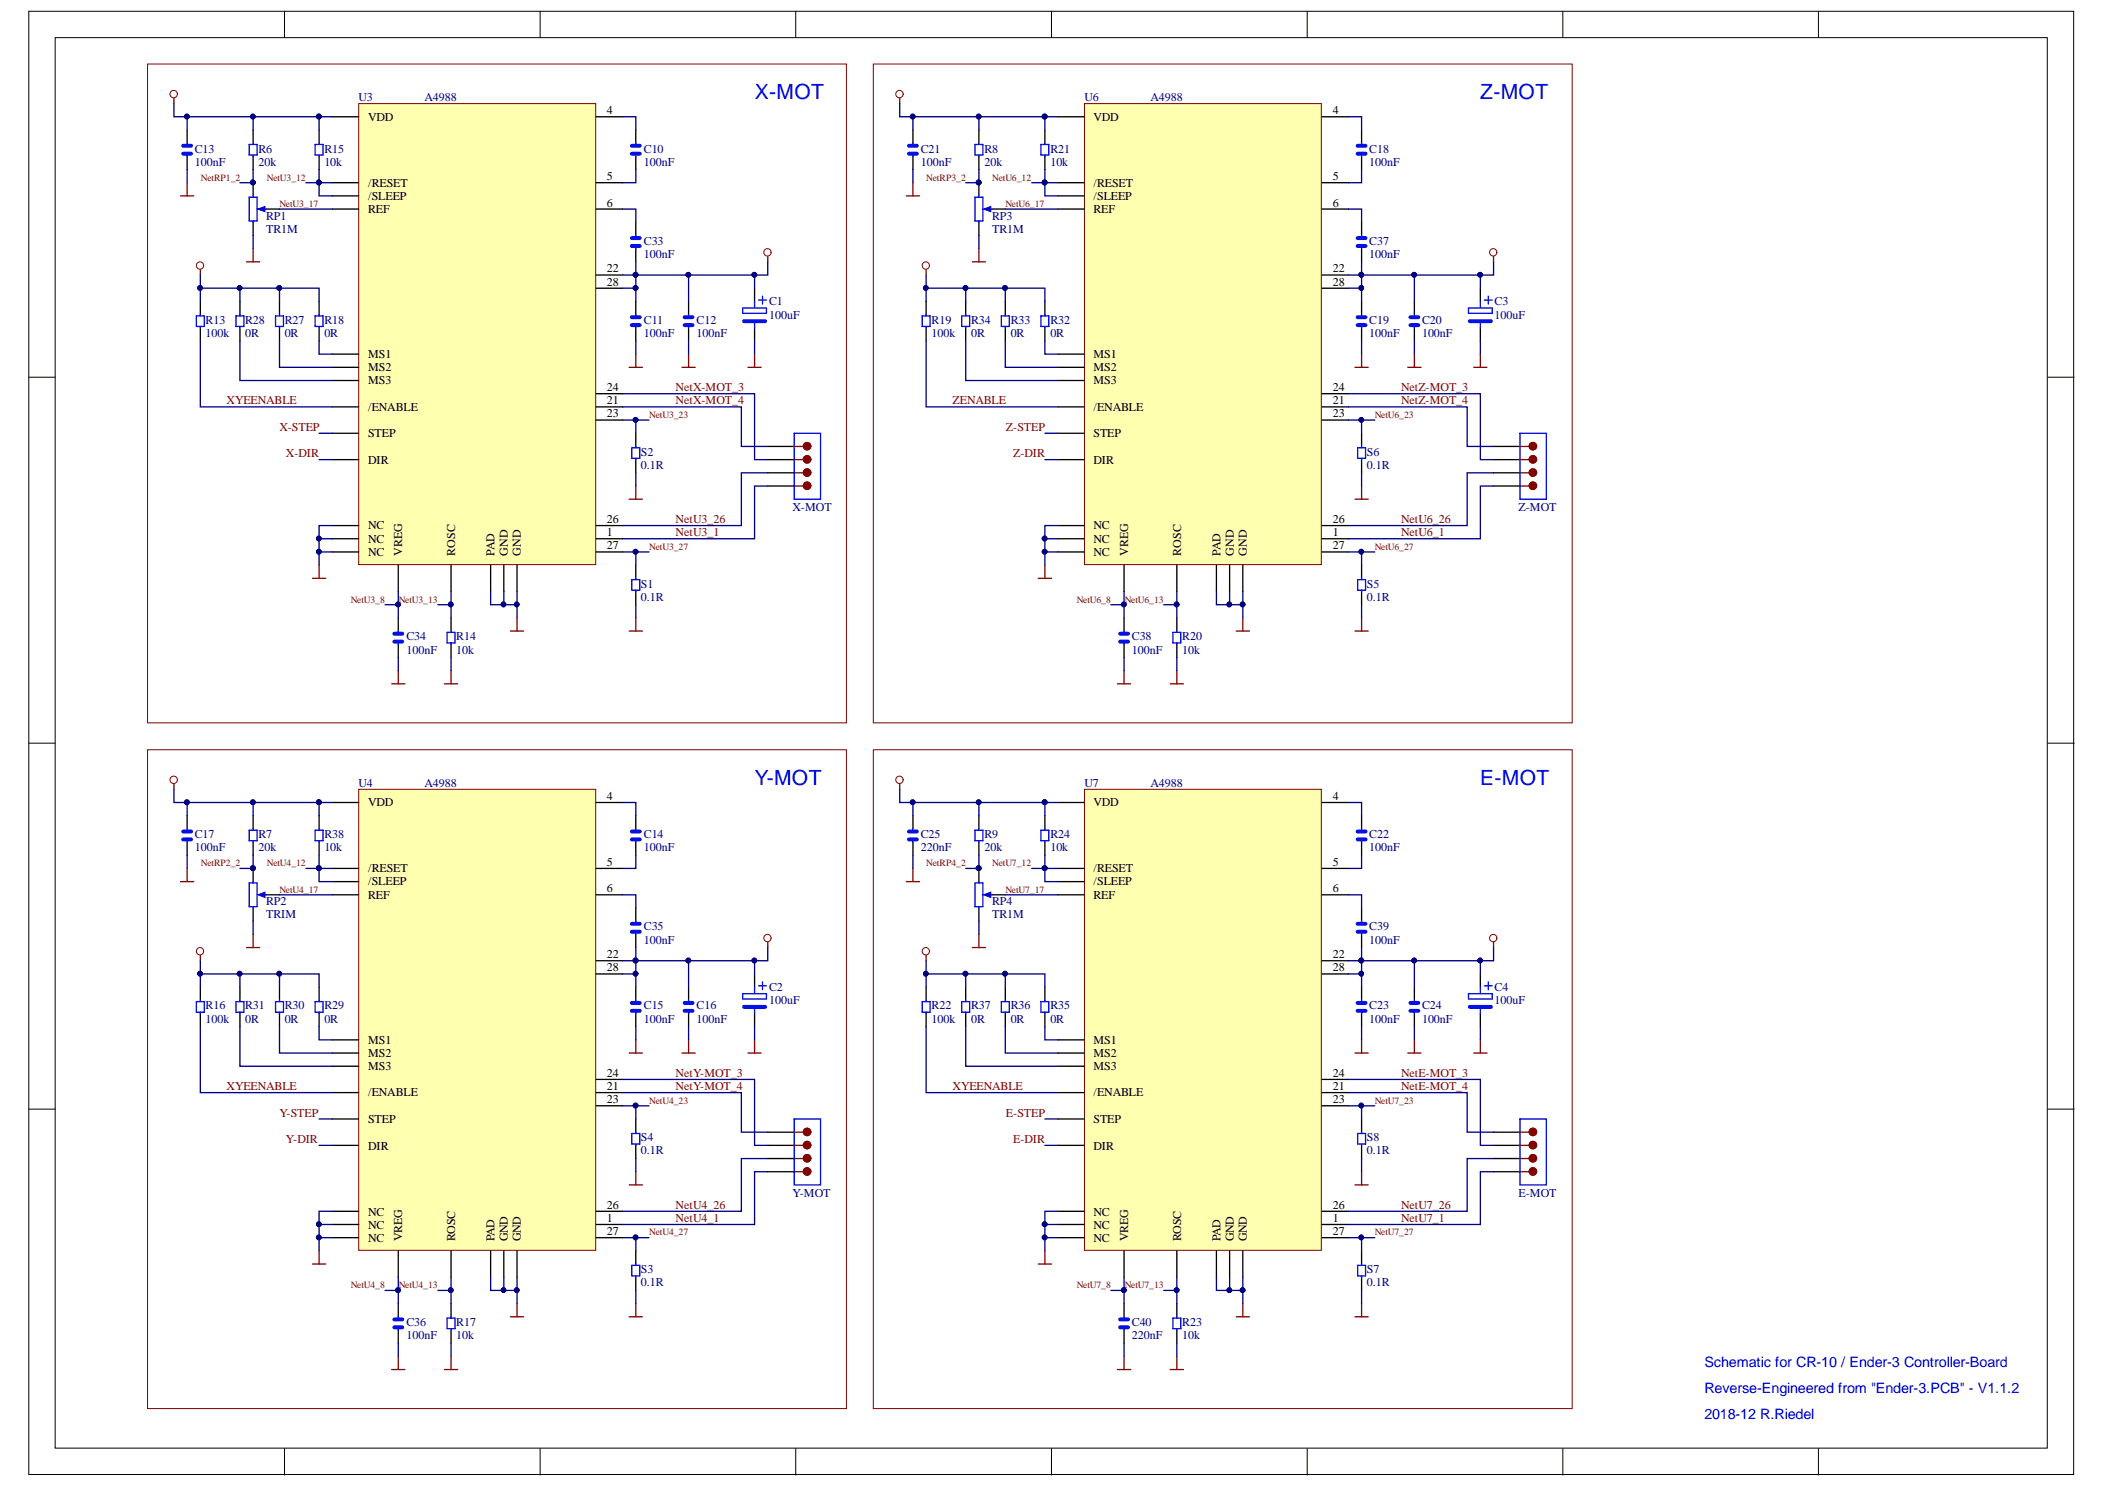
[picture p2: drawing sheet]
<svg xmlns="http://www.w3.org/2000/svg" width="297mm" height="210mm" viewBox="0 0 297 210" stroke-linecap="round" stroke-linejoin="round" font-family="sans-serif">
<defs><g id="words">
<g font-size="3" fill="#00f">
<text x="106.5" y="14">X-MOT</text>
<text x="208.9" y="14">Z-MOT</text>
<text x="106.5" y="110.7">Y-MOT</text>
<text x="208.9" y="110.7">E-MOT</text>
</g>
<g font-size="2" fill="#00f">
<text x="240.5" y="192.8">Schematic for CR-10 / Ender-3 Controller-Board</text>
<text x="240.5" y="196.5">Reverse-Engineered from &quot;Ender-3.PCB&quot; - V1.1.2</text>
<text x="240.5" y="200.2">2018-12 R.Riedel</text>
</g>
<g font-size="1.7" fill="#000080">
<text x="50.6" y="14.3">U3</text>
<text x="59.9" y="14.3">A4988</text>
<text x="153" y="14.3">U6</text>
<text x="162.3" y="14.3">A4988</text>
<text x="27.5" y="21.5">C13</text>
<text x="27.5" y="23.4">100nF</text>
<text x="36.5" y="21.5">R6</text>
<text x="36.5" y="23.4">20k</text>
<text x="45.8" y="21.5">R15</text>
<text x="45.8" y="23.4">10k</text>
<text x="90.9" y="21.5">C10</text>
<text x="90.9" y="23.4">100nF</text>
<text x="129.9" y="21.5">C21</text>
<text x="129.9" y="23.4">100nF</text>
<text x="138.9" y="21.5">R8</text>
<text x="138.9" y="23.4">20k</text>
<text x="148.2" y="21.5">R21</text>
<text x="148.2" y="23.4">10k</text>
<text x="193.2" y="21.5">C18</text>
<text x="193.2" y="23.4">100nF</text>
<text x="37.6" y="31">RP1</text>
<text x="37.6" y="32.8">TR1M</text>
<text x="90.9" y="34.5">C33</text>
<text x="140" y="31">RP3</text>
<text x="140" y="32.8">TR1M</text>
<text x="193.2" y="34.5">C37</text>
<text x="90.9" y="36.4">100nF</text>
<text x="193.2" y="36.4">100nF</text>
<text x="29" y="45.7">R13</text>
<text x="29" y="47.6">100k</text>
<text x="34.6" y="45.7">R28</text>
<text x="34.6" y="47.6">0R</text>
<text x="40.2" y="45.7">R27</text>
<text x="40.2" y="47.6">0R</text>
<text x="45.8" y="45.7">R18</text>
<text x="45.8" y="47.6">0R</text>
<text x="90.9" y="45.7">C11</text>
<text x="90.9" y="47.6">100nF</text>
<text x="98.3" y="45.7">C12</text>
<text x="98.3" y="47.6">100nF</text>
<text x="108.5" y="43.1">C1</text>
<text x="108.5" y="44.9">100uF</text>
<text x="131.5" y="45.7">R19</text>
<text x="131.5" y="47.6">100k</text>
<text x="137" y="45.7">R34</text>
<text x="137" y="47.6">0R</text>
<text x="142.6" y="45.7">R33</text>
<text x="142.6" y="47.6">0R</text>
<text x="148.2" y="45.7">R32</text>
<text x="148.2" y="47.6">0R</text>
<text x="193.2" y="45.7">C19</text>
<text x="193.2" y="47.6">100nF</text>
<text x="200.7" y="45.7">C20</text>
<text x="200.7" y="47.6">100nF</text>
<text x="210.9" y="43.1">C3</text>
<text x="210.9" y="44.9">100uF</text>
<text x="90.4" y="64.3">S2</text>
<text x="192.9" y="64.3">S6</text>
<text x="90.4" y="66.2">0.1R</text>
<text x="192.9" y="66.2">0.1R</text>
<text x="111.8" y="72.1">X-MOT</text>
<text x="214.3" y="72.1">Z-MOT</text>
<text x="90.4" y="82.9">S1</text>
<text x="192.9" y="82.9">S5</text>
<text x="90.4" y="84.7">0.1R</text>
<text x="192.9" y="84.7">0.1R</text>
<text x="57.4" y="90.3">C34</text>
<text x="57.4" y="92.2">100nF</text>
<text x="64.4" y="90.3">R14</text>
<text x="64.4" y="92.2">10k</text>
<text x="159.7" y="90.3">C38</text>
<text x="159.7" y="92.2">100nF</text>
<text x="166.8" y="90.3">R20</text>
<text x="166.8" y="92.2">10k</text>
<text x="50.6" y="111">U4</text>
<text x="59.9" y="111">A4988</text>
<text x="153" y="111">U7</text>
<text x="162.3" y="111">A4988</text>
<text x="27.5" y="118.2">C17</text>
<text x="36.5" y="118.2">R7</text>
<text x="45.8" y="118.2">R38</text>
<text x="90.9" y="118.2">C14</text>
<text x="129.9" y="118.2">C25</text>
<text x="138.9" y="118.2">R9</text>
<text x="148.2" y="118.2">R24</text>
<text x="193.2" y="118.2">C22</text>
<text x="27.5" y="120.1">100nF</text>
<text x="36.5" y="120.1">20k</text>
<text x="45.8" y="120.1">10k</text>
<text x="90.9" y="120.1">100nF</text>
<text x="129.9" y="120.1">220nF</text>
<text x="138.9" y="120.1">20k</text>
<text x="148.2" y="120.1">10k</text>
<text x="193.2" y="120.1">100nF</text>
<text x="37.6" y="127.7">RP2</text>
<text x="37.6" y="129.5">TRIM</text>
<text x="90.9" y="131.2">C35</text>
<text x="140" y="127.7">RP4</text>
<text x="140" y="129.5">TR1M</text>
<text x="193.2" y="131.2">C39</text>
<text x="90.9" y="133.1">100nF</text>
<text x="193.2" y="133.1">100nF</text>
<text x="29" y="142.4">R16</text>
<text x="34.6" y="142.4">R31</text>
<text x="40.2" y="142.4">R30</text>
<text x="45.8" y="142.4">R29</text>
<text x="90.9" y="142.4">C15</text>
<text x="98.3" y="142.4">C16</text>
<text x="108.5" y="139.8">C2</text>
<text x="108.5" y="141.6">100uF</text>
<text x="131.5" y="142.4">R22</text>
<text x="137" y="142.4">R37</text>
<text x="142.6" y="142.4">R36</text>
<text x="148.2" y="142.4">R35</text>
<text x="193.2" y="142.4">C23</text>
<text x="200.7" y="142.4">C24</text>
<text x="210.9" y="139.8">C4</text>
<text x="210.9" y="141.6">100uF</text>
<text x="29" y="144.3">100k</text>
<text x="34.6" y="144.3">0R</text>
<text x="40.2" y="144.3">0R</text>
<text x="45.8" y="144.3">0R</text>
<text x="90.9" y="144.3">100nF</text>
<text x="98.3" y="144.3">100nF</text>
<text x="131.5" y="144.3">100k</text>
<text x="137" y="144.3">0R</text>
<text x="142.6" y="144.3">0R</text>
<text x="148.2" y="144.3">0R</text>
<text x="193.2" y="144.3">100nF</text>
<text x="200.7" y="144.3">100nF</text>
<text x="90.4" y="161">S4</text>
<text x="192.9" y="161">S8</text>
<text x="90.4" y="162.9">0.1R</text>
<text x="192.9" y="162.9">0.1R</text>
<text x="111.8" y="168.9">Y-MOT</text>
<text x="214.3" y="168.9">E-MOT</text>
<text x="90.4" y="179.6">S3</text>
<text x="192.9" y="179.6">S7</text>
<text x="90.4" y="181.4">0.1R</text>
<text x="192.9" y="181.4">0.1R</text>
<text x="57.4" y="187">C36</text>
<text x="57.4" y="188.9">100nF</text>
<text x="64.4" y="187">R17</text>
<text x="64.4" y="188.9">10k</text>
<text x="159.7" y="187">C40</text>
<text x="159.7" y="188.9">220nF</text>
<text x="166.8" y="187">R23</text>
<text x="166.8" y="188.9">10k</text>
</g>
<g font-size="1.7">
<text x="51.9" y="17">VDD</text>
<text x="85.6" y="16.1">4</text>
<text x="154.3" y="17">VDD</text>
<text x="188.1" y="16.1">4</text>
<text x="51.9" y="28.2">/SLEEP</text>
<text x="51.9" y="26.3">/RESET</text>
<text x="85.6" y="25.4">5</text>
<text x="85.6" y="29.1">6</text>
<text x="154.3" y="28.2">/SLEEP</text>
<text x="154.3" y="26.3">/RESET</text>
<text x="188.1" y="25.4">5</text>
<text x="188.1" y="29.1">6</text>
<text x="51.9" y="30.1">REF</text>
<text x="154.3" y="30.1">REF</text>
<text x="85.6" y="40.3">28</text>
<text x="85.6" y="38.4">22</text>
<text x="188.1" y="40.3">28</text>
<text x="188.1" y="38.4">22</text>
<text x="51.9" y="52.4">MS2</text>
<text x="51.9" y="50.5">MS1</text>
<text x="154.3" y="52.4">MS2</text>
<text x="154.3" y="50.5">MS1</text>
<text x="51.9" y="58">/ENABLE</text>
<text x="51.9" y="54.2">MS3</text>
<text x="85.6" y="57">21</text>
<text x="85.6" y="55.2">24</text>
<text x="85.6" y="58.9">23</text>
<text x="154.3" y="58">/ENABLE</text>
<text x="154.3" y="54.2">MS3</text>
<text x="188.1" y="57">21</text>
<text x="188.1" y="55.2">24</text>
<text x="188.1" y="58.9">23</text>
<text x="51.9" y="65.4">DIR</text>
<text x="51.9" y="61.7">STEP</text>
<text x="154.3" y="65.4">DIR</text>
<text x="154.3" y="61.7">STEP</text>
<text x="51.9" y="74.7">NC</text>
<text x="51.9" y="76.5">NC</text>
<text x="85.6" y="73.8">26</text>
<text x="85.6" y="75.6">1</text>
<text x="85.6" y="77.5">27</text>
<text x="154.3" y="74.7">NC</text>
<text x="154.3" y="76.5">NC</text>
<text x="188.1" y="73.8">26</text>
<text x="188.1" y="75.6">1</text>
<text x="188.1" y="77.5">27</text>
<text x="51.9" y="78.4">NC</text>
<text x="56.8" y="78.4" transform="rotate(-90 56.8 78.4)">VREG</text>
<text x="64.2" y="78.4" transform="rotate(-90 64.2 78.4)">ROSC</text>
<text x="69.8" y="78.4" transform="rotate(-90 69.8 78.4)">PAD</text>
<text x="71.7" y="78.4" transform="rotate(-90 71.7 78.4)">GND</text>
<text x="73.5" y="78.4" transform="rotate(-90 73.5 78.4)">GND</text>
<text x="154.3" y="78.4">NC</text>
<text x="159.2" y="78.4" transform="rotate(-90 159.2 78.4)">VREG</text>
<text x="166.7" y="78.4" transform="rotate(-90 166.7 78.4)">ROSC</text>
<text x="172.2" y="78.4" transform="rotate(-90 172.2 78.4)">PAD</text>
<text x="174.1" y="78.4" transform="rotate(-90 174.1 78.4)">GND</text>
<text x="176" y="78.4" transform="rotate(-90 176 78.4)">GND</text>
<text x="51.9" y="113.7">VDD</text>
<text x="85.6" y="112.8">4</text>
<text x="154.3" y="113.7">VDD</text>
<text x="188.1" y="112.8">4</text>
<text x="51.9" y="124.9">/SLEEP</text>
<text x="51.9" y="123">/RESET</text>
<text x="85.6" y="122.1">5</text>
<text x="85.6" y="125.8">6</text>
<text x="154.3" y="124.9">/SLEEP</text>
<text x="154.3" y="123">/RESET</text>
<text x="188.1" y="122.1">5</text>
<text x="188.1" y="125.8">6</text>
<text x="51.9" y="126.8">REF</text>
<text x="154.3" y="126.8">REF</text>
<text x="85.6" y="137">28</text>
<text x="85.6" y="135.1">22</text>
<text x="188.1" y="137">28</text>
<text x="188.1" y="135.1">22</text>
<text x="51.9" y="149.1">MS2</text>
<text x="51.9" y="147.2">MS1</text>
<text x="154.3" y="149.1">MS2</text>
<text x="154.3" y="147.2">MS1</text>
<text x="51.9" y="154.7">/ENABLE</text>
<text x="51.9" y="150.9">MS3</text>
<text x="85.6" y="153.7">21</text>
<text x="85.6" y="151.9">24</text>
<text x="85.6" y="155.6">23</text>
<text x="154.3" y="154.7">/ENABLE</text>
<text x="154.3" y="150.9">MS3</text>
<text x="188.1" y="153.7">21</text>
<text x="188.1" y="151.9">24</text>
<text x="188.1" y="155.6">23</text>
<text x="51.9" y="158.5">STEP</text>
<text x="154.3" y="158.5">STEP</text>
<text x="51.9" y="162.2">DIR</text>
<text x="154.3" y="162.2">DIR</text>
<text x="51.9" y="171.5">NC</text>
<text x="51.9" y="173.3">NC</text>
<text x="85.6" y="170.5">26</text>
<text x="85.6" y="172.4">1</text>
<text x="154.3" y="171.5">NC</text>
<text x="154.3" y="173.3">NC</text>
<text x="188.1" y="170.5">26</text>
<text x="188.1" y="172.4">1</text>
<text x="51.9" y="175.2">NC</text>
<text x="56.8" y="175.1" transform="rotate(-90 56.8 175.1)">VREG</text>
<text x="64.2" y="175.1" transform="rotate(-90 64.2 175.1)">ROSC</text>
<text x="69.8" y="175.1" transform="rotate(-90 69.8 175.1)">PAD</text>
<text x="71.7" y="175.1" transform="rotate(-90 71.7 175.1)">GND</text>
<text x="73.5" y="175.1" transform="rotate(-90 73.5 175.1)">GND</text>
<text x="85.6" y="174.3">27</text>
<text x="154.3" y="175.2">NC</text>
<text x="159.2" y="175.1" transform="rotate(-90 159.2 175.1)">VREG</text>
<text x="166.7" y="175.1" transform="rotate(-90 166.7 175.1)">ROSC</text>
<text x="172.2" y="175.1" transform="rotate(-90 172.2 175.1)">PAD</text>
<text x="174.1" y="175.1" transform="rotate(-90 174.1 175.1)">GND</text>
<text x="176" y="175.1" transform="rotate(-90 176 175.1)">GND</text>
<text x="188.1" y="174.3">27</text>
</g>
<g font-size="1.7" fill="#800000">
<text x="32" y="57">XYEENABLE</text>
<text x="95.3" y="55.2">NetX-MOT_3</text>
<text x="95.3" y="57">NetX-MOT_4</text>
<text x="134.4" y="57">ZENABLE</text>
<text x="197.7" y="55.2">NetZ-MOT_3</text>
<text x="197.7" y="57">NetZ-MOT_4</text>
<text x="39.4" y="60.7">X-STEP</text>
<text x="40.4" y="64.5">X-DIR</text>
<text x="142" y="60.7">Z-STEP</text>
<text x="143" y="64.5">Z-DIR</text>
<text x="95.3" y="75.6">NetU3_1</text>
<text x="95.3" y="73.8">NetU3_26</text>
<text x="197.7" y="75.6">NetU6_1</text>
<text x="197.7" y="73.8">NetU6_26</text>
<text x="32" y="153.7">XYEENABLE</text>
<text x="95.3" y="151.9">NetY-MOT_3</text>
<text x="95.3" y="153.7">NetY-MOT_4</text>
<text x="134.4" y="153.7">XYEENABLE</text>
<text x="197.7" y="151.9">NetE-MOT_3</text>
<text x="197.7" y="153.7">NetE-MOT_4</text>
<text x="39.4" y="157.5">Y-STEP</text>
<text x="40.4" y="161.2">Y-DIR</text>
<text x="142" y="157.5">E-STEP</text>
<text x="143" y="161.2">E-DIR</text>
<text x="95.3" y="172.4">NetU4_1</text>
<text x="95.3" y="170.5">NetU4_26</text>
<text x="197.7" y="172.4">NetU7_1</text>
<text x="197.7" y="170.5">NetU7_26</text>
</g>
<g font-size="1.4" fill="#800000">
<text x="28.3" y="25.5">NetRP1_2</text>
<text x="37.6" y="25.5">NetU3_12</text>
<text x="39.4" y="29.2">NetU3_17</text>
<text x="130.7" y="25.5">NetRP3_2</text>
<text x="140" y="25.5">NetU6_12</text>
<text x="141.9" y="29.2">NetU6_17</text>
<text x="91.6" y="59">NetU3_23</text>
<text x="194" y="59">NetU6_23</text>
<text x="91.6" y="77.6">NetU3_27</text>
<text x="194" y="77.6">NetU6_27</text>
<text x="49.5" y="85">NetU3_8</text>
<text x="56.3" y="85">NetU3_13</text>
<text x="151.9" y="85">NetU6_8</text>
<text x="158.7" y="85">NetU6_13</text>
<text x="28.3" y="122.2">NetRP2_2</text>
<text x="37.6" y="122.2">NetU4_12</text>
<text x="39.4" y="125.9">NetU4_17</text>
<text x="130.7" y="122.2">NetRP4_2</text>
<text x="140" y="122.2">NetU7_12</text>
<text x="141.9" y="125.9">NetU7_17</text>
<text x="91.6" y="155.7">NetU4_23</text>
<text x="194" y="155.7">NetU7_23</text>
<text x="91.6" y="174.3">NetU4_27</text>
<text x="194" y="174.3">NetU7_27</text>
<text x="49.5" y="181.7">NetU4_8</text>
<text x="56.3" y="181.7">NetU4_13</text>
<text x="151.9" y="181.7">NetU7_8</text>
<text x="158.7" y="181.7">NetU7_13</text>
</g>
</g></defs>
<g fill="#fff" stroke="#000" stroke-width=".14">
<path d="M4.1 1.6h288.5v206.4h-288.5z"/>
<path d="M7.8 5.3h281.1v199h-281.1z"/>
</g>
<g fill="none" stroke="#000" stroke-width=".14">
<path d="M40.1 1.6v3.7M76.2 1.6v3.7M112.3 1.6v3.7M148.4 1.6v3.7M184.5 1.6v3.7M220.5 1.6v3.7M256.6 1.6v3.7M4.1 53.2h3.7M289 53.2h3.7M4.1 104.8h3.7M289 104.8h3.7M4.1 156.5h3.7"/>
<path d="M289 156.5h3.7M40.1 204.4v3.7M76.2 204.4v3.7M112.3 204.4v3.7M148.4 204.4v3.7M184.5 204.4v3.7M220.5 204.4v3.7M256.6 204.4v3.7"/>
</g>
<circle cx="24.5" cy="13.3" r=".52" fill="none" stroke="#800000" stroke-width=".14"/>
<path d="M24.5 13.9v.7" fill="none" stroke="#800000" stroke-width=".19"/>
<path d="M50.6 14.6h33.5v65h-33.5z" fill="#ffffb0" stroke="#800000" stroke-width=".14"/>
<g fill="none" stroke="#000" stroke-width=".19">
<path d="M35.7 18.3v1.9M45 18.3v1.9M46.9 16.5h3.7M84.1 16.5h3.8M89.7 18.3v1.9M35.7 22.1v1.8M35.7 25.8v1.8M35.7 31.4v1.8M37.6 29.5h1.8M45 22.1v1.8M46.9 25.8h3.7M46.9 29.5h3.7"/>
<path d="M46.9 27.6h3.7M84.1 25.8h3.8M84.1 29.5h3.8M84.1 38.8h3.8M89.7 22.1v1.8M89.7 31.4v1.8M89.7 35.1v1.8M28.3 42.5v1.9M28.3 46.2v1.9M33.9 42.5v1.9M33.9 46.2v1.9M39.4 42.5v1.9"/>
<path d="M39.4 46.2v1.9M45 42.5v1.9M45 46.2v1.9M46.9 51.8h3.7M46.9 57.4h3.7M46.9 50h3.7M46.9 53.7h3.7M84.1 40.7h3.8M84.1 57.4h3.8M84.1 55.5h3.8M84.1 59.3h3.8M89.7 42.5v1.9"/>
<path d="M89.7 46.2v1.9M97.2 42.5v1.9M97.2 46.2v1.9M46.9 74.1h3.7M46.9 76h3.7M46.9 77.9h3.7M46.9 64.8h3.7M46.9 61.1h3.7M56.2 79.7v3.7M63.6 79.7v3.7M69.2 79.7v3.7M71.1 79.7v3.7"/>
<path d="M73 79.7v3.7M84.1 74.1h3.8M84.1 76h3.8M84.1 77.9h3.8M89.7 61.1v1.9M89.7 64.8v1.9M89.7 79.7v1.9M56.2 87.2v1.8M56.2 90.9v1.8M63.6 87.2v1.8M63.6 90.9v1.8M89.7 83.4v1.9"/>
</g>
<path d="M89.7 20.2v.4M89.7 21.7v.4M89.7 33.2v.4M89.7 34.7v.4M89.7 44.4v.3M89.7 45.9v.3M97.2 44.4v.3M97.2 45.9v.3M56.2 89v.4M56.2 90.5v.4" fill="none" stroke="#0010e4" stroke-width=".19"/>
<path d="M89.2 33.6h1.1M89.2 34.7h1.1M89.2 20.6h1.1M89.2 21.7h1.1M89.2 45.9h1.1M89.2 44.7h1.1M96.6 45.9h1.1M96.6 44.7h1.1M55.6 89.4h1.2M55.6 90.5h1.2" fill="none" stroke="#0010e4" stroke-width=".56"/>
<g fill="none" stroke="#800000" stroke-width=".14">
<circle cx="28.2" cy="37.5" r=".52"/>
<circle cx="108.3" cy="35.6" r=".52"/>
</g>
<g fill="none" stroke="#800000" stroke-width=".19">
<path d="M28.3 38.1v.7M34.8 36.9h1.8M35.7 35.1v1.8M108.3 36.2v.7M88.8 51.8h1.8M89.7 50v1.8M96.2 51.8h1.9M97.2 50v1.8M55.3 96.5h1.8M56.2 94.6v1.9M62.7 96.5h1.9M63.6 94.6v1.9"/>
<path d="M72 89h1.9M73 87.2v1.8M88.8 89h1.8M89.7 87.2v1.8"/>
</g>
<g fill="none" stroke="#00f" stroke-width=".19">
<path d="M35.2 20.4h1.1v1.5h-1.1zM35.7 20.2v.2M35.7 21.9v.2M44.5 20.4h1.1v1.5h-1.1zM45 20.2v.2M45 21.9v.2M27.7 44.6h1.1v1.4h-1.1zM28.3 44.4v.2M28.3 46v.2M33.3 44.6h1.1v1.4h-1.1zM33.9 44.4v.2M33.9 46v.2"/>
<path d="M38.9 44.6h1.1v1.4h-1.1zM39.4 44.4v.2M39.4 46v.2M44.5 44.6h1.1v1.4h-1.1zM45 44.4v.2M45 46v.2M89.2 63.2h1.1v1.5h-1.1zM89.7 63v.2M89.7 64.7v.1M63.1 89.2h1.1v1.5h-1.1zM63.6 89v.2M63.6 90.7v.2"/>
<path d="M89.2 81.8h1.1v1.5h-1.1zM89.7 81.6v.2M89.7 83.3v.1"/>
</g>
<circle cx="35.7" cy="25.7" r=".34" fill="#000080" stroke="#000080" stroke-width=".14"/>
<path d="M36.6 29.5h1" fill="none" stroke="#0000bf" stroke-width=".19"/>
<path d="M36.4 29.5l1-.4v.8z" fill="#0000bf"/>
<path d="M36.4 29.5l1-.4v.8z" fill="none" stroke="#0000bf" stroke-width=".14"/>
<path d="M35.2 27.8h1.1v3.4h-1.1zM35.7 27.6v.2M35.7 31.2v.2M112.1 61.1h3.7v9.3h-3.7z" fill="none" stroke="#00f" stroke-width=".19"/>
<circle cx="35.7" cy="25.7" r=".34" fill="#000080" stroke="#000080" stroke-width=".14"/>
<path d="M26.4 18.3v1.9M26.4 22.1v1.8M106.5 40.7v1.8M106.5 46.2v1.9M108.3 68.6h3.8M108.3 66.7h3.8M108.3 64.8h3.8M108.3 63h3.8" fill="none" stroke="#000" stroke-width=".19"/>
<path d="M26.4 20.2v.4M26.4 21.7v.4M104.8 43.4h3.4v.8h-3.4zM106.5 42.5v.9M106.5 45.3v.9M107 42.3h1.2M107.6 41.8v1.1" fill="none" stroke="#0010e4" stroke-width=".19"/>
<path d="M25.8 20.6h1.2M25.8 21.7h1.2M105 45.3h3" fill="none" stroke="#0010e4" stroke-width=".56"/>
<g fill="none" stroke="#800000" stroke-width=".19">
<path d="M25.5 27.6h1.8M26.4 25.8v1.8M105.5 51.8h1.9M106.5 50v1.8M88.8 70.4h1.8M89.7 68.6v1.8M112.1 68.6h1.3M112.1 66.7h1.3M112.1 64.8h1.3M112.1 63h1.3M24.5 110.6v.7"/>
<circle cx="113.9" cy="66.7" r=".52"/>
<circle cx="113.9" cy="64.8" r=".52"/>
<circle cx="113.9" cy="68.5" r=".52"/>
<circle cx="113.9" cy="62.9" r=".52"/>
</g>
<g fill="#800000" stroke="#800000" stroke-width=".14">
<circle cx="113.9" cy="68.5" r=".52"/>
<circle cx="113.9" cy="66.7" r=".52"/>
<circle cx="113.9" cy="64.8" r=".52"/>
<circle cx="113.9" cy="62.9" r=".52"/>
</g>
<g fill="none" stroke="#800000" stroke-width=".14">
<path d="M20.8 9h98.6v93h-98.6z"/>
<circle cx="24.5" cy="110" r=".52"/>
</g>
<path d="M50.6 111.3h33.5v65.1h-33.5z" fill="#ffffb0" stroke="#800000" stroke-width=".14"/>
<g fill="none" stroke="#000" stroke-width=".19">
<path d="M35.7 115.1v1.8M35.7 118.8v1.8M45 115.1v1.8M45 118.8v1.8M46.9 113.2h3.7M84.1 113.2h3.8M89.7 115.1v1.8M89.7 118.8v1.8M28.3 139.2v1.9M33.9 139.2v1.9M35.7 122.5v1.9M35.7 128.1v1.8"/>
<path d="M37.6 126.2h1.8M39.4 139.2v1.9M45 139.2v1.9M46.9 122.5h3.7M46.9 126.2h3.7M46.9 124.4h3.7M84.1 122.5h3.8M84.1 137.4h3.8M84.1 126.2h3.8M84.1 135.5h3.8M89.7 128.1v1.8M89.7 131.8v1.9"/>
<path d="M89.7 139.2v1.9M97.2 139.2v1.9M28.3 143v1.8M33.9 143v1.8M39.4 143v1.8M45 143v1.8M46.9 148.5h3.7M46.9 154.1h3.7M46.9 146.7h3.7M46.9 157.8h3.7M46.9 150.4h3.7M84.1 154.1h3.8"/>
<path d="M84.1 152.3h3.8M84.1 156h3.8M89.7 143v1.8M89.7 157.8v1.9M97.2 143v1.8M46.9 170.9h3.7M46.9 172.7h3.7M46.9 174.6h3.7M46.9 161.6h3.7M56.2 176.5v3.7M63.6 176.5v3.7M69.2 176.5v3.7"/>
<path d="M71.1 176.5v3.7M73 176.5v3.7M84.1 170.9h3.8M84.1 172.7h3.8M84.1 174.6h3.8M89.7 161.6v1.8M89.7 176.5v1.8M56.2 183.9v1.9M56.2 187.6v1.9M63.6 183.9v1.9M63.6 187.6v1.9M89.7 180.2v1.8"/>
</g>
<path d="M89.7 116.9v.4M89.7 118.4v.4M89.7 129.9v.4M89.7 131.4v.4M89.7 141.1v.4M89.7 142.6v.4M97.2 141.1v.4M97.2 142.6v.4M56.2 185.8v.3M56.2 187.2v.4" fill="none" stroke="#0010e4" stroke-width=".19"/>
<path d="M89.2 117.3h1.1M89.2 118.4h1.1M89.2 130.3h1.1M89.2 131.4h1.1M89.2 142.6h1.1M89.2 141.5h1.1M96.6 142.6h1.1M96.6 141.5h1.1M55.6 186.1h1.2M55.6 187.2h1.2" fill="none" stroke="#0010e4" stroke-width=".56"/>
<g fill="none" stroke="#800000" stroke-width=".14">
<circle cx="28.2" cy="134.2" r=".52"/>
<circle cx="108.3" cy="132.3" r=".52"/>
</g>
<g fill="none" stroke="#800000" stroke-width=".19">
<path d="M28.3 134.8v.7M34.8 133.7h1.8M35.7 131.8v1.9M108.3 132.9v.8M88.8 148.5h1.8M89.7 146.7v1.8M96.2 148.5h1.9M97.2 146.7v1.8M55.3 193.2h1.8M56.2 191.3v1.9M62.7 193.2h1.9M63.6 191.3v1.9"/>
<path d="M72 185.8h1.9M73 183.9v1.9M88.8 185.8h1.8M89.7 183.9v1.9"/>
</g>
<g fill="none" stroke="#00f" stroke-width=".19">
<path d="M35.2 117.1h1.1v1.5h-1.1zM35.7 116.9v.2M35.7 118.6v.2M44.5 117.1h1.1v1.5h-1.1zM45 116.9v.2M45 118.6v.2M27.7 141.3h1.1v1.5h-1.1zM28.3 141.1v.2M28.3 142.8v.2M33.3 141.3h1.1v1.5h-1.1zM33.9 141.1v.2M33.9 142.8v.2"/>
<path d="M38.9 141.3h1.1v1.5h-1.1zM39.4 141.1v.2M39.4 142.8v.2M44.5 141.3h1.1v1.5h-1.1zM45 141.1v.2M45 142.8v.2M89.2 159.9h1.1v1.5h-1.1zM89.7 159.7v.2M89.2 178.5h1.1v1.5h-1.1zM89.7 161.4v.2M89.7 178.3v.2M89.7 180v.2"/>
<path d="M63.1 185.9h1.1v1.5h-1.1zM63.6 185.8v.1M63.6 187.4v.2"/>
</g>
<circle cx="35.7" cy="122.5" r=".34" fill="#000080" stroke="#000080" stroke-width=".14"/>
<path d="M36.6 126.2h1" fill="none" stroke="#0000bf" stroke-width=".19"/>
<path d="M36.4 126.2l1-.3v.7z" fill="#0000bf"/>
<path d="M36.4 126.2l1-.3v.7z" fill="none" stroke="#0000bf" stroke-width=".14"/>
<path d="M35.2 124.6h1.1v3.3h-1.1zM35.7 124.4v.2M35.7 127.9v.2M112.1 157.8h3.7v9.3h-3.7z" fill="none" stroke="#00f" stroke-width=".19"/>
<circle cx="35.7" cy="122.5" r=".34" fill="#000080" stroke="#000080" stroke-width=".14"/>
<path d="M26.4 115.1v1.8M26.4 118.8v1.8M106.5 137.4v1.8M106.5 143v1.8M108.3 159.7h3.8M108.3 165.3h3.8M108.3 163.4h3.8M108.3 161.6h3.8" fill="none" stroke="#000" stroke-width=".19"/>
<path d="M26.4 116.9v.4M26.4 118.4v.4M106.5 139.2v1M107 139.1h1.2M107.6 138.5v1.1M104.8 140.2h3.4v.7h-3.4zM106.5 142v1" fill="none" stroke="#0010e4" stroke-width=".19"/>
<path d="M25.8 117.3h1.2M25.8 118.4h1.2M105 142h3" fill="none" stroke="#0010e4" stroke-width=".56"/>
<g fill="none" stroke="#800000" stroke-width=".19">
<path d="M127 13.9v.7M25.5 124.4h1.8M26.4 122.5v1.9M105.5 148.5h1.9M106.5 146.7v1.8M112.1 159.7h1.3M88.8 167.1h1.8M89.7 165.3v1.8M112.1 165.3h1.3M112.1 163.4h1.3M112.1 161.6h1.3"/>
<circle cx="113.9" cy="159.7" r=".52"/>
<circle cx="113.9" cy="161.5" r=".52"/>
<circle cx="113.9" cy="165.3" r=".52"/>
<circle cx="113.9" cy="163.4" r=".52"/>
</g>
<g fill="#800000" stroke="#800000" stroke-width=".14">
<circle cx="113.9" cy="165.3" r=".52"/>
<circle cx="113.9" cy="163.4" r=".52"/>
<circle cx="113.9" cy="161.5" r=".52"/>
<circle cx="113.9" cy="159.7" r=".52"/>
</g>
<g fill="none" stroke="#800000" stroke-width=".14">
<path d="M20.8 105.8h98.6v92.9h-98.6z"/>
<circle cx="126.9" cy="13.3" r=".52"/>
</g>
<path d="M153 14.6h33.5v65h-33.5z" fill="#ffffb0" stroke="#800000" stroke-width=".14"/>
<g fill="none" stroke="#000" stroke-width=".19">
<path d="M138.1 18.3v1.9M147.4 18.3v1.9M149.3 16.5h3.7M186.5 16.5h3.8M192.1 18.3v1.9M138.1 22.1v1.8M138.1 25.8v1.8M138.1 31.4v1.8M140 29.5h1.9M147.4 22.1v1.8M149.3 25.8h3.7M149.3 29.5h3.7"/>
<path d="M149.3 27.6h3.7M186.5 25.8h3.8M186.5 29.5h3.8M186.5 38.8h3.8M192.1 22.1v1.8M192.1 31.4v1.8M192.1 35.1v1.8M130.7 42.5v1.9M130.7 46.2v1.9M136.3 42.5v1.9M136.3 46.2v1.9M141.9 42.5v1.9"/>
<path d="M141.9 46.2v1.9M147.4 42.5v1.9M147.4 46.2v1.9M149.3 51.8h3.7M149.3 57.4h3.7M149.3 50h3.7M149.3 53.7h3.7M186.5 40.7h3.8M186.5 57.4h3.8M186.5 55.5h3.8M186.5 59.3h3.8M192.1 42.5v1.9"/>
<path d="M192.1 46.2v1.9M199.6 42.5v1.9M199.6 46.2v1.9M149.3 74.1h3.7M149.3 76h3.7M149.3 77.9h3.7M149.3 64.8h3.7M149.3 61.1h3.7M158.6 79.7v3.7M166.1 79.7v3.7M171.7 79.7v3.7M173.5 79.7v3.7"/>
<path d="M175.4 79.7v3.7M186.5 74.1h3.8M186.5 76h3.8M186.5 77.9h3.8M192.1 61.1v1.9M192.1 64.8v1.9M192.1 79.7v1.9M158.6 87.2v1.8M158.6 90.9v1.8M166.1 87.2v1.8M166.1 90.9v1.8M192.1 83.4v1.9"/>
</g>
<path d="M192.1 20.2v.4M192.1 21.7v.4M192.1 33.2v.4M192.1 34.7v.4M192.1 44.4v.3M192.1 45.9v.3M199.6 44.4v.3M199.6 45.9v.3M158.6 89v.4M158.6 90.5v.4" fill="none" stroke="#0010e4" stroke-width=".19"/>
<path d="M191.6 33.6h1.1M191.6 34.7h1.1M191.6 20.6h1.1M191.6 21.7h1.1M191.6 45.9h1.1M191.6 44.7h1.1M199 45.9h1.1M199 44.7h1.1M158.1 89.4h1.1M158.1 90.5h1.1" fill="none" stroke="#0010e4" stroke-width=".56"/>
<g fill="none" stroke="#800000" stroke-width=".14">
<circle cx="130.6" cy="37.5" r=".52"/>
<circle cx="210.7" cy="35.6" r=".52"/>
</g>
<g fill="none" stroke="#800000" stroke-width=".19">
<path d="M130.7 38.1v.7M137.2 36.9h1.9M138.1 35.1v1.8M210.8 36.2v.7M191.2 51.8h1.9M192.1 50v1.8M198.7 51.8h1.8M199.6 50v1.8M157.7 96.5h1.8M158.6 94.6v1.9M165.1 96.5h1.9M166.1 94.6v1.9"/>
<path d="M174.4 89h1.9M175.4 87.2v1.8M191.2 89h1.9M192.1 87.2v1.8"/>
</g>
<g fill="none" stroke="#00f" stroke-width=".19">
<path d="M137.6 20.4h1.1v1.5h-1.1zM138.1 20.2v.2M138.1 21.9v.2M146.9 20.4h1.1v1.5h-1.1zM147.4 20.2v.2M147.4 21.9v.2M130.1 44.6h1.1v1.4h-1.1zM130.7 44.4v.2M130.7 46v.2M135.7 44.6h1.1v1.4h-1.1zM136.3 44.4v.2M136.3 46v.2"/>
<path d="M141.3 44.6h1.1v1.4h-1.1zM141.9 44.4v.2M141.9 46v.2M146.9 44.6h1.1v1.4h-1.1zM147.4 44.4v.2M147.4 46v.2M191.6 63.2h1.1v1.5h-1.1zM192.1 63v.2M192.1 64.7v.1M165.5 89.2h1.1v1.5h-1.1zM166.1 89v.2M166.1 90.7v.2"/>
<path d="M191.6 81.8h1.1v1.5h-1.1zM192.1 81.6v.2M192.1 83.3v.1"/>
</g>
<circle cx="138.1" cy="25.7" r=".34" fill="#000080" stroke="#000080" stroke-width=".14"/>
<path d="M139.1 29.5h.9" fill="none" stroke="#0000bf" stroke-width=".19"/>
<path d="M138.8 29.5l1-.4v.8z" fill="#0000bf"/>
<path d="M138.8 29.5l1-.4v.8z" fill="none" stroke="#0000bf" stroke-width=".14"/>
<path d="M137.6 27.8h1.1v3.4h-1.1zM138.1 27.6v.2M138.1 31.2v.2M214.5 61.1h3.7v9.3h-3.7z" fill="none" stroke="#00f" stroke-width=".19"/>
<circle cx="138.1" cy="25.7" r=".34" fill="#000080" stroke="#000080" stroke-width=".14"/>
<path d="M128.8 18.3v1.9M128.8 22.1v1.8M208.9 40.7v1.8M208.9 46.2v1.9M210.8 68.6h3.7M210.8 66.7h3.7M210.8 64.8h3.7M210.8 63h3.7" fill="none" stroke="#000" stroke-width=".19"/>
<path d="M128.8 20.2v.4M128.8 21.7v.4M207.2 43.4h3.4v.8h-3.4zM208.9 42.5v.9M208.9 45.3v.9M209.5 42.3h1.1M210 41.8v1.1" fill="none" stroke="#0010e4" stroke-width=".19"/>
<path d="M128.3 20.6h1.1M128.3 21.7h1.1M207.4 45.3h3" fill="none" stroke="#0010e4" stroke-width=".56"/>
<g fill="none" stroke="#800000" stroke-width=".19">
<path d="M127.9 27.6h1.9M128.8 25.8v1.8M208 51.8h1.8M208.9 50v1.8M191.2 70.4h1.9M192.1 68.6v1.8M214.5 68.6h1.3M214.5 66.7h1.3M214.5 64.8h1.3M214.5 63h1.3M127 110.6v.7"/>
<circle cx="216.3" cy="66.7" r=".52"/>
<circle cx="216.3" cy="64.8" r=".52"/>
<circle cx="216.3" cy="62.9" r=".52"/>
<circle cx="216.3" cy="68.5" r=".52"/>
</g>
<g fill="#800000" stroke="#800000" stroke-width=".14">
<circle cx="216.3" cy="68.5" r=".52"/>
<circle cx="216.3" cy="66.7" r=".52"/>
<circle cx="216.3" cy="64.8" r=".52"/>
<circle cx="216.3" cy="62.9" r=".52"/>
</g>
<g fill="none" stroke="#800000" stroke-width=".14">
<path d="M123.2 9h98.7v93h-98.7z"/>
<circle cx="126.9" cy="110" r=".52"/>
</g>
<path d="M153 111.3h33.5v65.1h-33.5z" fill="#ffffb0" stroke="#800000" stroke-width=".14"/>
<g fill="none" stroke="#000" stroke-width=".19">
<path d="M138.1 115.1v1.8M138.1 118.8v1.8M147.4 115.1v1.8M147.4 118.8v1.8M149.3 113.2h3.7M186.5 113.2h3.8M192.1 115.1v1.8M192.1 118.8v1.8M130.7 139.2v1.9M136.3 139.2v1.9M138.1 122.5v1.9M138.1 128.1v1.8"/>
<path d="M140 126.2h1.9M141.9 139.2v1.9M147.4 139.2v1.9M149.3 122.5h3.7M149.3 126.2h3.7M149.3 124.4h3.7M186.5 122.5h3.8M186.5 137.4h3.8M186.5 126.2h3.8M186.5 135.5h3.8M192.1 128.1v1.8M192.1 131.8v1.9"/>
<path d="M192.1 139.2v1.9M199.6 139.2v1.9M130.7 143v1.8M136.3 143v1.8M141.9 143v1.8M147.4 143v1.8M149.3 148.5h3.7M149.3 154.1h3.7M149.3 146.7h3.7M149.3 157.8h3.7M149.3 150.4h3.7M186.5 154.1h3.8"/>
<path d="M186.5 152.3h3.8M186.5 156h3.8M192.1 143v1.8M192.1 157.8v1.9M199.6 143v1.8M149.3 170.9h3.7M149.3 172.7h3.7M149.3 174.6h3.7M149.3 161.6h3.7M158.6 176.5v3.7M166.1 176.5v3.7M171.7 176.5v3.7"/>
<path d="M173.5 176.5v3.7M175.4 176.5v3.7M186.5 170.9h3.8M186.5 172.7h3.8M186.5 174.6h3.8M192.1 161.6v1.8M192.1 176.5v1.8M158.6 183.9v1.9M158.6 187.6v1.9M166.1 183.9v1.9M166.1 187.6v1.9M192.1 180.2v1.8"/>
</g>
<path d="M192.1 116.9v.4M192.1 118.4v.4M192.1 129.9v.4M192.1 131.4v.4M192.1 141.1v.4M192.1 142.6v.4M199.6 141.1v.4M199.6 142.6v.4M158.6 185.8v.3M158.6 187.2v.4" fill="none" stroke="#0010e4" stroke-width=".19"/>
<path d="M191.6 117.3h1.1M191.6 118.4h1.1M191.6 130.3h1.1M191.6 131.4h1.1M191.6 142.6h1.1M191.6 141.5h1.1M199 142.6h1.1M199 141.5h1.1M158.1 186.1h1.1M158.1 187.2h1.1" fill="none" stroke="#0010e4" stroke-width=".56"/>
<g fill="none" stroke="#800000" stroke-width=".14">
<circle cx="130.6" cy="134.2" r=".52"/>
<circle cx="210.7" cy="132.3" r=".52"/>
</g>
<g fill="none" stroke="#800000" stroke-width=".19">
<path d="M130.7 134.8v.7M137.2 133.7h1.9M138.1 131.8v1.9M210.8 132.9v.8M191.2 148.5h1.9M192.1 146.7v1.8M198.7 148.5h1.8M199.6 146.7v1.8M157.7 193.2h1.8M158.6 191.3v1.9M165.1 193.2h1.9M166.1 191.3v1.9"/>
<path d="M174.4 185.8h1.9M175.4 183.9v1.9M191.2 185.8h1.9M192.1 183.9v1.9"/>
</g>
<g fill="none" stroke="#00f" stroke-width=".19">
<path d="M137.6 117.1h1.1v1.5h-1.1zM138.1 116.9v.2M138.1 118.6v.2M146.9 117.1h1.1v1.5h-1.1zM147.4 116.9v.2M147.4 118.6v.2M130.1 141.3h1.1v1.5h-1.1zM130.7 141.1v.2M130.7 142.8v.2M135.7 141.3h1.1v1.5h-1.1zM136.3 141.1v.2M136.3 142.8v.2"/>
<path d="M141.3 141.3h1.1v1.5h-1.1zM141.9 141.1v.2M141.9 142.8v.2M146.9 141.3h1.1v1.5h-1.1zM147.4 141.1v.2M147.4 142.8v.2M191.6 159.9h1.1v1.5h-1.1zM192.1 159.7v.2M191.6 178.5h1.1v1.5h-1.1zM192.1 161.4v.2M192.1 178.3v.2M192.1 180v.2"/>
<path d="M165.5 185.9h1.1v1.5h-1.1zM166.1 185.8v.1M166.1 187.4v.2"/>
</g>
<circle cx="138.1" cy="122.5" r=".34" fill="#000080" stroke="#000080" stroke-width=".14"/>
<path d="M139.1 126.2h.9" fill="none" stroke="#0000bf" stroke-width=".19"/>
<path d="M138.8 126.2l1-.3v.7z" fill="#0000bf"/>
<path d="M138.8 126.2l1-.3v.7z" fill="none" stroke="#0000bf" stroke-width=".14"/>
<path d="M137.6 124.6h1.1v3.3h-1.1zM138.1 124.4v.2M138.1 127.9v.2M214.5 157.8h3.7v9.3h-3.7z" fill="none" stroke="#00f" stroke-width=".19"/>
<g fill="#000080" stroke="#000080" stroke-width=".14">
<circle cx="138.1" cy="122.5" r=".34"/>
<circle cx="89.7" cy="59.2" r=".34"/>
<circle cx="89.7" cy="40.6" r=".34"/>
<circle cx="89.7" cy="77.8" r=".34"/>
<circle cx="72.9" cy="85.3" r=".33"/>
<circle cx="71" cy="85.3" r=".33"/>
<circle cx="28.2" cy="40.6" r=".34"/>
<circle cx="33.8" cy="40.6" r=".33"/>
<circle cx="39.4" cy="40.6" r=".34"/>
<circle cx="45" cy="16.4" r=".34"/>
<circle cx="35.7" cy="16.4" r=".34"/>
<circle cx="56.2" cy="85.3" r=".34"/>
<circle cx="63.6" cy="85.3" r=".33"/>
<circle cx="35.7" cy="25.7" r=".34"/>
<circle cx="26.4" cy="16.4" r=".34"/>
<circle cx="106.4" cy="38.8" r=".34"/>
<circle cx="45" cy="25.7" r=".34"/>
<circle cx="89.7" cy="38.8" r=".34"/>
<circle cx="97.1" cy="38.8" r=".34"/>
<circle cx="89.7" cy="156" r=".34"/>
<circle cx="89.7" cy="137.3" r=".34"/>
<circle cx="89.7" cy="174.6" r=".34"/>
<circle cx="72.9" cy="182" r=".33"/>
<circle cx="71" cy="182" r=".33"/>
<circle cx="28.2" cy="137.3" r=".34"/>
<circle cx="33.8" cy="137.3" r=".33"/>
<circle cx="39.4" cy="137.3" r=".34"/>
<circle cx="45" cy="113.2" r=".34"/>
<circle cx="35.7" cy="113.2" r=".34"/>
<circle cx="56.2" cy="182" r=".34"/>
<circle cx="63.6" cy="182" r=".33"/>
<circle cx="35.7" cy="122.5" r=".34"/>
<circle cx="26.4" cy="113.2" r=".34"/>
<circle cx="106.4" cy="135.5" r=".34"/>
<circle cx="45" cy="122.5" r=".34"/>
<circle cx="89.7" cy="135.5" r=".34"/>
<circle cx="97.1" cy="135.5" r=".34"/>
<circle cx="192.1" cy="59.2" r=".33"/>
<circle cx="192.1" cy="40.6" r=".33"/>
<circle cx="192.1" cy="77.8" r=".33"/>
<circle cx="175.3" cy="85.3" r=".34"/>
<circle cx="173.5" cy="85.3" r=".33"/>
<circle cx="130.6" cy="40.6" r=".33"/>
<circle cx="136.2" cy="40.6" r=".34"/>
<circle cx="141.8" cy="40.6" r=".33"/>
<circle cx="147.4" cy="16.4" r=".34"/>
<circle cx="138.1" cy="16.4" r=".34"/>
<circle cx="158.6" cy="85.3" r=".34"/>
<circle cx="166" cy="85.3" r=".34"/>
<circle cx="138.1" cy="25.7" r=".34"/>
<circle cx="128.8" cy="16.4" r=".34"/>
<circle cx="208.9" cy="38.8" r=".34"/>
<circle cx="147.4" cy="25.7" r=".34"/>
<circle cx="192.1" cy="38.8" r=".33"/>
<circle cx="199.5" cy="38.8" r=".34"/>
<circle cx="192.1" cy="156" r=".33"/>
<circle cx="192.1" cy="137.3" r=".33"/>
<circle cx="192.1" cy="174.6" r=".33"/>
<circle cx="175.3" cy="182" r=".34"/>
<circle cx="173.5" cy="182" r=".33"/>
<circle cx="130.6" cy="137.3" r=".33"/>
<circle cx="136.2" cy="137.3" r=".34"/>
<circle cx="141.8" cy="137.3" r=".33"/>
<circle cx="147.4" cy="113.2" r=".34"/>
<circle cx="138.1" cy="113.2" r=".34"/>
<circle cx="158.6" cy="182" r=".34"/>
<circle cx="166" cy="182" r=".34"/>
<circle cx="128.8" cy="113.2" r=".34"/>
<circle cx="208.9" cy="135.5" r=".34"/>
<circle cx="147.4" cy="122.5" r=".34"/>
<circle cx="192.1" cy="135.5" r=".33"/>
<circle cx="199.5" cy="135.5" r=".34"/>
<circle cx="45" cy="77.8" r=".34"/>
<circle cx="45" cy="76" r=".34"/>
<circle cx="45" cy="174.6" r=".34"/>
<circle cx="45" cy="172.7" r=".34"/>
<circle cx="147.4" cy="174.6" r=".34"/>
<circle cx="147.4" cy="172.7" r=".34"/>
<circle cx="147.4" cy="77.8" r=".34"/>
<circle cx="147.4" cy="76" r=".34"/>
</g>
<path d="M128.8 115.1v1.8M128.8 118.8v1.8M208.9 137.4v1.8M208.9 143v1.8M210.8 159.7h3.7M210.8 165.3h3.7M210.8 163.4h3.7M210.8 161.6h3.7" fill="none" stroke="#000" stroke-width=".19"/>
<path d="M128.8 116.9v.4M128.8 118.4v.4M208.9 139.2v1M209.5 139.1h1.1M210 138.5v1.1M207.2 140.2h3.4v.7h-3.4zM208.9 142v1" fill="none" stroke="#0010e4" stroke-width=".19"/>
<path d="M128.3 117.3h1.1M128.3 118.4h1.1M207.4 142h3" fill="none" stroke="#0010e4" stroke-width=".56"/>
<g fill="none" stroke="#800000" stroke-width=".19">
<path d="M45 79.7v1.9M147.4 79.7v1.9M44.1 81.6h1.9M146.5 81.6h1.9M127.9 124.4h1.9M128.8 122.5v1.9M208 148.5h1.8M208.9 146.7v1.8M214.5 159.7h1.3M44.1 178.3h1.9M45 176.5v1.8M146.5 178.3h1.9"/>
<path d="M147.4 176.5v1.8M191.2 167.1h1.9M192.1 165.3v1.8M214.5 165.3h1.3M214.5 163.4h1.3M214.5 161.6h1.3"/>
<circle cx="216.3" cy="159.7" r=".52"/>
<circle cx="216.3" cy="161.5" r=".52"/>
<circle cx="216.3" cy="165.3" r=".52"/>
<circle cx="216.3" cy="163.4" r=".52"/>
</g>
<g fill="#800000" stroke="#800000" stroke-width=".14">
<circle cx="216.3" cy="165.3" r=".52"/>
<circle cx="216.3" cy="163.4" r=".52"/>
<circle cx="216.3" cy="161.5" r=".52"/>
<circle cx="216.3" cy="159.7" r=".52"/>
</g>
<path d="M123.2 105.8h98.7v92.9h-98.7z" fill="none" stroke="#800000" stroke-width=".14"/>
<g fill="none" stroke="#000080" stroke-width=".19">
<path d="M24.5 14.6v1.9h20.5M26.4 16.5v1.8M35.7 16.5v1.8M45 16.5h1.9M45 16.5v1.8M87.9 16.5h1.8v1.8M127 14.6v1.9h20.4M128.8 16.5v1.8M138.1 16.5v1.8M147.4 16.5h1.9M147.4 16.5v1.8M190.3 16.5h1.8v1.8"/>
<path d="M26.4 23.9v1.9M28.3 38.8v1.9h16.7v1.8M35.7 23.9v1.9h-1.8M35.7 33.2v1.9M39.4 29.5h7.5M43.2 25.8h3.7M45 23.9v3.7h1.9M87.9 29.5h1.8v1.9M87.9 38.8h9.3v3.7M89.7 23.9v1.9h-1.8M89.7 36.9v3.8M106.5 38.8v1.9"/>
<path d="M108.3 36.9v1.9h-11.1M128.8 23.9v1.9M130.7 38.8v1.9h16.7v1.8M138.1 23.9v1.9h-1.8M138.1 33.2v1.9M141.9 29.5h7.4M145.6 25.8h3.7M147.4 23.9v3.7h1.9M190.3 29.5h1.8v1.9M190.3 38.8h9.3v3.7M192.1 23.9v1.9h-1.8M192.1 36.9v3.8"/>
<path d="M208.9 38.8v1.9M210.8 36.9v1.9h-11.2M28.3 48.1v9.3h18.6M28.3 40.7v1.8M33.9 48.1v5.6h13M33.9 40.7v1.8M39.4 48.1v3.7h7.5M39.4 40.7v1.8M45 48.1v1.9h1.9M87.9 59.3h1.8v1.8M87.9 40.7h1.8v1.8M87.9 55.5h18.6v9.3h1.8"/>
<path d="M87.9 57.4h16.7v5.6h3.7M89.7 48.1v1.9M89.7 59.3h1.9M97.2 48.1v1.9M106.5 48.1v1.9M130.7 48.1v9.3h18.6M130.7 40.7v1.8M136.3 48.1v5.6h13M136.3 40.7v1.8M141.9 48.1v3.7h7.4M141.9 40.7v1.8M147.4 48.1v1.9h1.9"/>
<path d="M190.3 59.3h1.8v1.8M190.3 40.7h1.8v1.8M190.3 55.5h18.6v9.3h1.9M190.3 57.4h16.7v5.6h3.8M192.1 59.3h1.9M192.1 48.1v1.9M199.6 48.1v1.9M208.9 48.1v1.9M45 61.1h1.9M45 64.8h1.9M46.9 77.9h-1.9v1.8M46.9 76h-1.9v1.9"/>
<path d="M46.9 74.1h-1.9v1.9M87.9 77.9h1.8v1.8M89.7 66.7v1.9M89.7 77.9h1.9M108.3 68.6h-1.8v7.4h-18.6M108.3 66.7h-3.7v7.4h-16.7M147.4 61.1h1.9M147.4 64.8h1.9M149.3 77.9h-1.9v1.8M149.3 76h-1.9v1.9M149.3 74.1h-1.9v1.9M190.3 77.9h1.8v1.8"/>
<path d="M192.1 77.9h1.9M192.1 66.7v1.9M210.8 68.6h-1.9v7.4h-18.6M210.8 66.7h-3.8v7.4h-16.7M54.3 85.3h1.9M56.2 83.4v3.8M56.2 92.7v1.9M61.8 85.3h1.8M63.6 83.4v3.8M63.6 92.7v1.9M69.2 83.4v1.9h1.9M71.1 83.4v1.9h1.9"/>
<path d="M73 83.4v3.8M89.7 85.3v1.9M156.8 85.3h1.8M158.6 83.4v3.8M158.6 92.7v1.9M164.2 85.3h1.9M166.1 83.4v3.8M166.1 92.7v1.9M171.7 83.4v1.9h1.8M173.5 83.4v1.9h1.9M175.4 83.4v3.8M192.1 85.3v1.9"/>
<path d="M24.5 111.3v1.9h20.5M26.4 113.2v1.9M35.7 113.2v1.9M45 113.2v1.9M45 113.2h1.9M87.9 113.2h1.8v1.9M127 111.3v1.9h20.4M128.8 113.2v1.9M138.1 113.2v1.9M147.4 113.2h1.9M147.4 113.2v1.9M190.3 113.2h1.8v1.9"/>
<path d="M26.4 120.6v1.9M28.3 135.5v1.9h16.7v1.8M28.3 137.4v1.8M33.9 137.4v1.8M35.7 120.6v1.9h-1.8M35.7 129.9v1.9M39.4 137.4v1.8M39.4 126.2h7.5M43.2 122.5h3.7M45 120.6v3.8h1.9M87.9 137.4h1.8v1.8M87.9 126.2h1.8v1.9"/>
<path d="M87.9 135.5h9.3v3.7M89.7 120.6v1.9h-1.8M89.7 133.7v3.7M106.5 135.5v1.9M108.3 133.7v1.8h-11.1M128.8 120.6v1.9M130.7 135.5v1.9h16.7v1.8M130.7 137.4v1.8M136.3 137.4v1.8M138.1 120.6v1.9h-1.8M138.1 129.9v1.9M141.9 126.2h7.4"/>
<path d="M141.9 137.4v1.8M145.6 122.5h3.7M147.4 120.6v3.8h1.9M190.3 137.4h1.8v1.8M190.3 126.2h1.8v1.9M190.3 135.5h9.3v3.7M192.1 120.6v1.9h-1.8M192.1 133.7v3.7M208.9 135.5v1.9M210.8 133.7v1.8h-11.2M28.3 144.8v9.3h18.6M33.9 144.8v5.6h13"/>
<path d="M39.4 144.8v3.7h7.5M45 144.8v1.9h1.9M45 157.8h1.9M87.9 156h1.8v1.8M87.9 152.3h18.6v9.3h1.8M87.9 154.1h16.7v5.6h3.7M89.7 144.8v1.9M89.7 156h1.9M97.2 144.8v1.9M106.5 144.8v1.9M130.7 144.8v9.3h18.6M136.3 144.8v5.6h13"/>
<path d="M141.9 144.8v3.7h7.4M147.4 144.8v1.9h1.9M147.4 157.8h1.9M190.3 156h1.8v1.8M190.3 152.3h18.6v9.3h1.9M190.3 154.1h16.7v5.6h3.8M192.1 156h1.9M192.1 144.8v1.9M199.6 144.8v1.9M208.9 144.8v1.9M45 161.6h1.9M46.9 174.6h-1.9v1.9"/>
<path d="M46.9 172.7h-1.9v1.9M46.9 170.9h-1.9v1.8M87.9 174.6h1.8v1.9M89.7 163.4v1.9M89.7 174.6h1.9M108.3 165.3h-1.8v7.4h-18.6M108.3 163.4h-3.7v7.5h-16.7M147.4 161.6h1.9M149.3 174.6h-1.9v1.9M149.3 172.7h-1.9v1.9M149.3 170.9h-1.9v1.8M190.3 174.6h1.8v1.9"/>
<path d="M192.1 174.6h1.9M192.1 163.4v1.9M210.8 165.3h-1.9v7.4h-18.6M210.8 163.4h-3.8v7.5h-16.7M54.3 182h1.9M56.2 180.2v3.7M56.2 189.5v1.8M61.8 182h1.8M63.6 180.2v3.7M63.6 189.5v1.8M69.2 180.2v1.8h1.9M71.1 180.2v1.8h1.9"/>
<path d="M73 180.2v3.7M89.7 182v1.9M156.8 182h1.8M158.6 180.2v3.7M158.6 189.5v1.8M164.2 182h1.9M166.1 180.2v3.7M166.1 189.5v1.8M171.7 180.2v1.8h1.8M173.5 180.2v1.8h1.9M175.4 180.2v3.7M192.1 182v1.9"/>
</g>
<use href="#words"/>
</svg>
